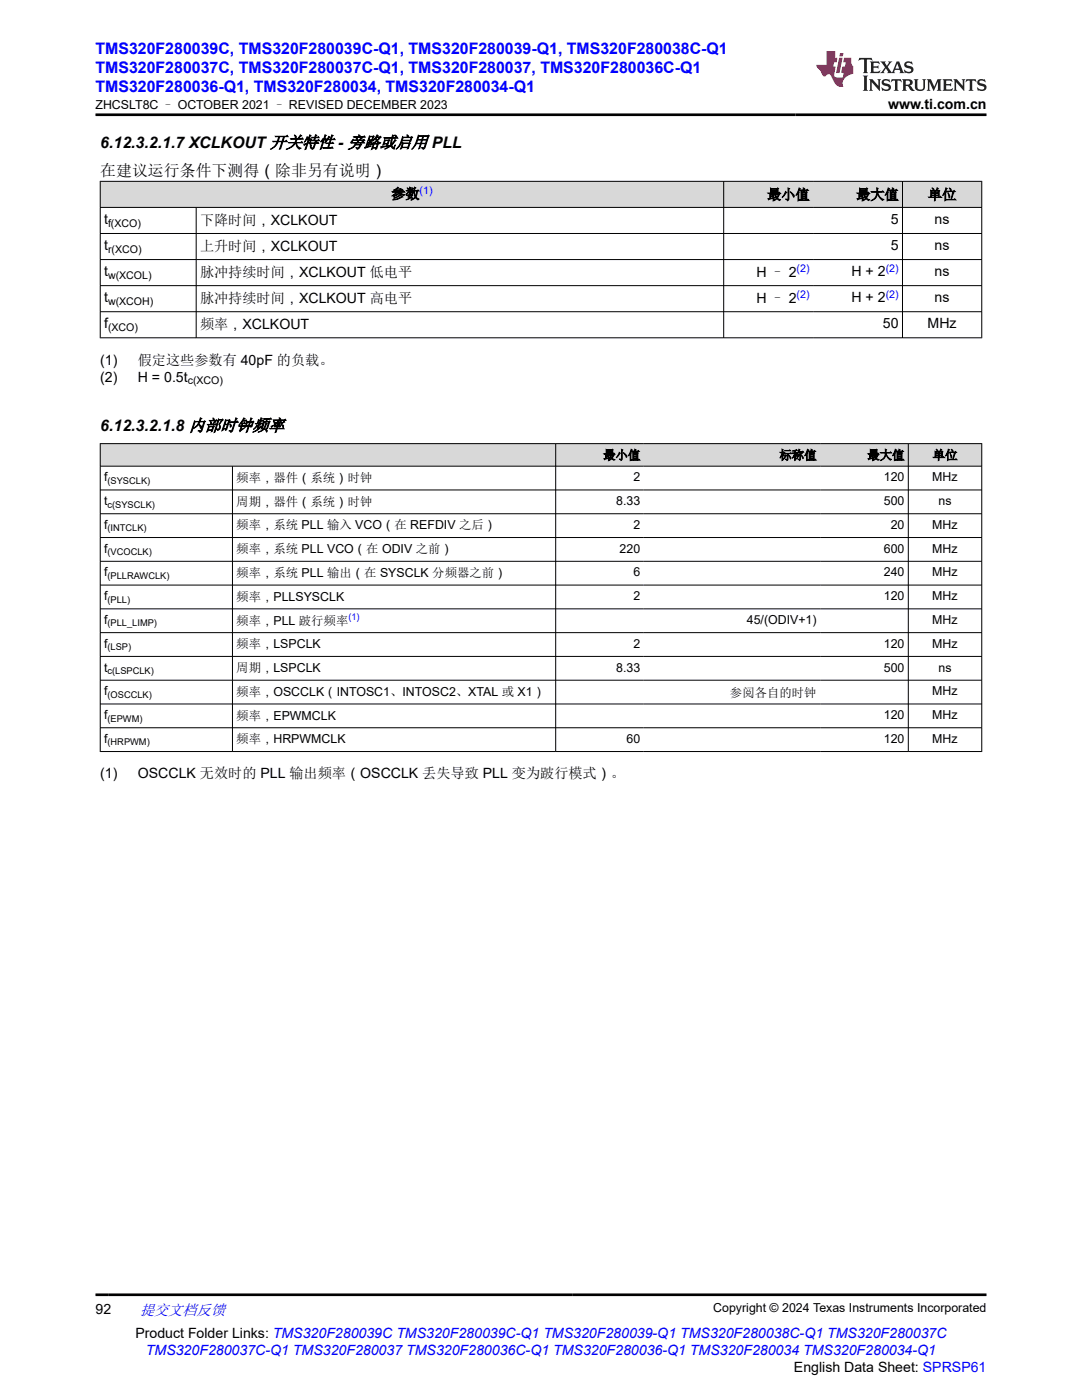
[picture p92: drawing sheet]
<svg xmlns="http://www.w3.org/2000/svg" width="216mm" height="279mm" viewBox="0 0 216 279" stroke-linecap="round" stroke-linejoin="round" font-family="sans-serif">
<defs><g id="words">
<g font-size="3.2" fill="#00f">
<text x="19.1" y="10.7">TMS320F280039C, TMS320F280039C-Q1, TMS320F280039-Q1, TMS320F280038C-Q1</text>
<text x="19.1" y="14.5">TMS320F280037C, TMS320F280037C-Q1, TMS320F280037, TMS320F280036C-Q1</text>
<text x="19.1" y="18.3">TMS320F280036-Q1, TMS320F280034, TMS320F280034-Q1</text>
</g>
<g font-size="3.2">
<text x="20" y="29.5">6.12.3.2.1.7 XCLKOUT 开关特性 - 旁路或启用 PLL</text>
<text x="20" y="35">在建议运行条件下测得（除非另有说明）</text>
<text x="20" y="86">6.12.3.2.1.8 内部时钟频率</text>
</g>
<text font-size="3" fill="#00f" x="27.9" y="262.4">提交文档反馈</text>
<g font-size="2.8">
<text x="177.2" y="21.7">www.ti.com.cn</text>
<text x="78.1" y="39.7">参数</text>
<text x="153.1" y="39.8">最小值</text>
<text x="170.8" y="39.8">最大值</text>
<text x="185.2" y="39.8">单位</text>
<text x="20.8" y="44.7">t</text>
<text x="39.9" y="44.9">下降时间，XCLKOUT</text>
<text x="177.7" y="44.7">5</text>
<text x="186.5" y="44.7">ns</text>
<text x="20.8" y="49.9">t</text>
<text x="39.9" y="50.1">上升时间，XCLKOUT</text>
<text x="177.7" y="49.9">5</text>
<text x="186.5" y="49.9">ns</text>
<text x="20.8" y="55.1">t</text>
<text x="39.9" y="55.3">脉冲持续时间，XCLKOUT 低电平</text>
<text x="151" y="55.3">H – 2</text>
<text x="169.9" y="55.1">H + 2</text>
<text x="186.5" y="55.1">ns</text>
<text x="20.8" y="60.3">t</text>
<text x="20.8" y="65.5">f</text>
<text x="39.9" y="60.5">脉冲持续时间，XCLKOUT 高电平</text>
<text x="39.9" y="65.7">频率，XCLKOUT</text>
<text x="151" y="60.5">H – 2</text>
<text x="169.9" y="60.3">H + 2</text>
<text x="176.2" y="65.5">50</text>
<text x="185.1" y="65.5">MHz</text>
<text x="186.5" y="60.3">ns</text>
<text x="20" y="72.8">(1)</text>
<text x="20" y="76.2">(2)</text>
<text x="27.5" y="72.8">假定这些参数有 40pF 的负载。</text>
<text x="27.5" y="76.2">H = 0.5t</text>
<text x="20" y="155.3">(1)</text>
<text x="27.5" y="155.3">OSCCLK 无效时的 PLL 输出频率（OSCCLK 丢失导致 PLL 变为跛行模式）。</text>
<text x="19.1" y="262.1">92</text>
<text x="27" y="266.9">Product Folder Links: TMS320F280039C TMS320F280039C-Q1 TMS320F280039-Q1 TMS320F280038C-Q1 TMS320F280037C</text>
<text x="158.4" y="273.7">English Data Sheet: SPRSP61</text>
</g>
<text font-size="2.8" fill="#00f" x="29.1" y="270.3">TMS320F280037C-Q1 TMS320F280037 TMS320F280036C-Q1 TMS320F280036-Q1 TMS320F280034 TMS320F280034-Q1</text>
<g font-size="2.5">
<text x="19.1" y="21.8">ZHCSLT8C – OCTOBER 2021 – REVISED DECEMBER 2023</text>
<text x="120.4" y="91.7">最小值</text>
<text x="155.5" y="91.7">标称值</text>
<text x="173.1" y="91.7">最大值</text>
<text x="186.1" y="91.7">单位</text>
<text x="20.8" y="96">f</text>
<text x="20.8" y="100.8">t</text>
<text x="47.2" y="96.2">频率，器件（系统）时钟</text>
<text x="47.2" y="100.9">周期，器件（系统）时钟</text>
<text x="123" y="100.8">8.33</text>
<text x="126.4" y="96">2</text>
<text x="176.4" y="96">120</text>
<text x="176.4" y="100.8">500</text>
<text x="186" y="96">MHz</text>
<text x="187.3" y="100.8">ns</text>
<text x="20.8" y="105.5">f</text>
<text x="47.2" y="105.7">频率，系统 PLL 输入 VCO（在 REFDIV 之后）</text>
<text x="126.4" y="105.5">2</text>
<text x="177.7" y="105.5">20</text>
<text x="186" y="105.5">MHz</text>
<text x="20.8" y="110.3">f</text>
<text x="47.2" y="110.4">频率，系统 PLL VCO（在 ODIV 之前）</text>
<text x="123.6" y="110.3">220</text>
<text x="176.4" y="110.3">600</text>
<text x="186" y="110.3">MHz</text>
<text x="20.8" y="115">f</text>
<text x="20.8" y="119.8">f</text>
<text x="47.2" y="115.2">频率，系统 PLL 输出（在 SYSCLK 分频器之前）</text>
<text x="47.2" y="119.9">频率，PLLSYSCLK</text>
<text x="126.4" y="115">6</text>
<text x="126.4" y="119.8">2</text>
<text x="176.4" y="115">240</text>
<text x="176.4" y="119.8">120</text>
<text x="186" y="115">MHz</text>
<text x="186" y="119.8">MHz</text>
<text x="20.8" y="124.5">f</text>
<text x="47.2" y="124.6">频率，PLL 跛行频率</text>
<text x="149" y="124.5">45/(ODIV+1)</text>
<text x="186" y="124.5">MHz</text>
<text x="20.8" y="129.3">f</text>
<text x="47.2" y="129.4">频率，LSPCLK</text>
<text x="126.4" y="129.3">2</text>
<text x="176.4" y="129.3">120</text>
<text x="186" y="129.3">MHz</text>
<text x="20.8" y="134">t</text>
<text x="47.2" y="134.1">周期，LSPCLK</text>
<text x="123" y="134">8.33</text>
<text x="176.4" y="134">500</text>
<text x="187.3" y="134">ns</text>
<text x="20.8" y="138.8">f</text>
<text x="20.8" y="143.5">f</text>
<text x="47.2" y="138.9">频率，OSCCLK（INTOSC1、INTOSC2、XTAL 或 X1）</text>
<text x="47.2" y="143.6">频率，EPWMCLK</text>
<text x="145.7" y="139">参阅各自的时钟</text>
<text x="176.4" y="143.5">120</text>
<text x="186" y="138.8">MHz</text>
<text x="186" y="143.5">MHz</text>
<text x="20.8" y="148.3">f</text>
<text x="47.2" y="148.4">频率，HRPWMCLK</text>
<text x="125" y="148.3">60</text>
<text x="176.4" y="148.3">120</text>
<text x="186" y="148.3">MHz</text>
<text x="142.3" y="261.8">Copyright © 2024 Texas Instruments Incorporated</text>
</g>
<g font-size="2.1" fill="#00f">
<text x="83.7" y="38.7">(1)</text>
<text x="159" y="54.3">(2)</text>
<text x="159" y="59.5">(2)</text>
<text x="176.7" y="54.2">(2)</text>
<text x="176.7" y="59.4">(2)</text>
</g>
<g font-size="2.1">
<text x="21.6" y="45.3">f(XCO)</text>
<text x="21.6" y="50.5">r(XCO)</text>
<text x="21.6" y="55.7">w(XCOL)</text>
<text x="21.6" y="60.9">w(XCOH)</text>
<text x="21.6" y="66.1">(XCO)</text>
<text x="37.5" y="76.7">c(XCO)</text>
</g>
<g font-size="1.9">
<text x="21.5" y="96.5">(SYSCLK)</text>
<text x="21.5" y="101.3">c(SYSCLK)</text>
<text x="21.5" y="106">(INTCLK)</text>
<text x="21.5" y="110.8">(VCOCLK)</text>
<text x="21.5" y="115.5">(PLLRAWCLK)</text>
<text x="21.5" y="120.3">(PLL)</text>
<text x="21.5" y="125">(PLL_LIMP)</text>
<text x="21.5" y="129.8">(LSP)</text>
<text x="21.5" y="134.5">c(LSPCLK)</text>
<text x="21.5" y="139.3">(OSCCLK)</text>
<text x="21.5" y="144">(EPWM)</text>
<text x="21.5" y="148.7">(HRPWM)</text>
</g>
<text font-size="1.9" fill="#00f" x="69.5" y="123.8">(1)</text>
</g></defs>
<g fill="#d8d8d8">
<path d="M20 36.2h175.9v5.2h-175.9z" fill-rule="evenodd"/>
<path d="M20.1 36.3h124.2v5h-124.2z" fill-rule="evenodd"/>
<path d="M144.5 36.3h17.7v5h-17.7z" fill-rule="evenodd"/>
<path d="M162.2 36.3h17.8v5h-17.8z" fill-rule="evenodd"/>
<path d="M180.1 36.3h15.7v5h-15.7z" fill-rule="evenodd"/>
</g>
<path d="M19.9 36.2h176.1M20 36.1v31.4M144.4 36.1v31.4M180.1 36.1v31.4M195.9 36.1v31.4M19.9 41.4h176.1M19.9 46.6h176.1M19.9 51.8h176.1M19.9 57h176.1M39.1 41.4v26.1M19.9 62.2h176.1M19.9 67.4h176.1" fill="none" stroke="#000" stroke-width=".2"/>
<g fill="#d8d8d8">
<path d="M20 88.5h175.9v4.5h-175.9z" fill-rule="evenodd"/>
<path d="M20.1 88.6h90.7v4.4h-90.7z" fill-rule="evenodd"/>
<path d="M110.9 88.6h17.6v4.4h-17.6z" fill-rule="evenodd"/>
<path d="M128.5 88.6h35.2v4.4h-35.2z" fill-rule="evenodd"/>
<path d="M163.7 88.6h17.5v4.4h-17.5z" fill-rule="evenodd"/>
<path d="M181.3 88.6h14.5v4.4h-14.5z" fill-rule="evenodd"/>
</g>
<g fill="none" stroke="#000" stroke-width=".2">
<path d="M19.9 88.5h176.1M19.9 93h176.1M19.9 97.8h176.1M20 88.5v61.5M46.4 93v57M110.9 88.5v61.5M181.2 88.5v61.5M195.9 88.5v61.5M19.9 102.5h176.1M19.9 107.3h176.1M19.9 112h176.1M19.9 116.8h176.1"/>
<path d="M19.9 121.5h176.1M19.9 126.3h176.1M19.9 131h176.1M19.9 135.7h176.1M19.9 140.5h176.1M19.9 145.2h176.1M19.9 150h176.1"/>
</g>
<path d="M171.5 11.6l-.2 .5 .5-.2h.6v.1v2.2l-.2 .4h1l-.2-.4v-2.2v-.1h.5l.6 .2-.2-.5zM173.6 12.3l.2 .4v1.5l-.2 .4h1.9l.1-.6a1.08 1.08 0 0 1-1.3 .2v-.7h.6l.4 .2v-.7l-.4 .2h-.6v-.5l.2-.2a1 1 0 0 1 1 .3l-.1-.5zM175.7 12.3l.9 1.1-1 1.2h.9l-.2-.2 .5-.8 .4 .8-.2 .2h1.6l-.2-.2 .2-.5h.9l.1 .5-.1 .2h.9l-.2-.3-.8-2h-.5l-.9 2.2-.9-1.1 .9-1.1h-.8l.2 .2-.4 .6-.4-.6 .2-.2zM179 12.7l.4 1h-.7zM180.7 12.4a.65 .65 0 0 0-.2 .7 .65 .65 0 0 0 .6 .5l.6 .1 .1 .3a.79 .79 0 0 1-.7 .4 .79 .79 0 0 1-.7-.5l.1 .7 .2-.1a.93 .93 0 0 0 1.1 .1 .93 .93 0 0 0 .4-1 1.46 1.46 0 0 0-1.2-.6l-.1-.3a1.09 1.09 0 0 1 1.2 .2l-.2-.6-.1 .1-.5-.2zM172.2 15.1l.2 .4v2.2l-.2 .4h1l-.2-.4v-2.2l.2-.4zM173.4 15.8l.2 .4v1.5l-.2 .4h.8l-.3-.4 .1-1.3 1.6 1.8v-2l.2-.4h-.7l.1 .2 .1 1.1-1.2-1.3zM176.2 15.9a.65 .65 0 0 0-.2 .8 .65 .65 0 0 0 .6 .4l.6 .2 .1 .2a.79 .79 0 0 1-.7 .4 .79 .79 0 0 1-.7-.5l.1 .7 .2-.1a.93 .93 0 0 0 1.1 .1 .93 .93 0 0 0 .4-.9 1.46 1.46 0 0 0-1.2-.6l-.1-.4a1.09 1.09 0 0 1 1.2 .2l-.1-.6-.2 .1-.5-.1zM177.9 15.8l-.1 .6a.63 .63 0 0 1 .8-.3v1.6l-.3 .4h1l-.2-.4v-1.6a.66 .66 0 0 1 .8 .3l-.1-.6zM180 15.8l.2 .4v1.5l-.2 .4h1l-.2-.2-.1-.7h.5l.1 .2a.79 .79 0 0 0 1.2 .6l-1-.9a.61 .61 0 0 0 .6-.6 .61 .61 0 0 0-.5-.7zM180.8 16.1h.1a.47 .47 0 0 1 .5 .1 .47 .47 0 0 1 .1 .5l-.1 .1-.7 .1zM182.3 15.8l.2 .2a2.27 2.27 0 0 0 .4 2 1.04 1.04 0 0 0 1.7-.7v-1.3l.2-.2h-.8l.2 .4v1.1a.6 .6 0 0 1-.6 .6 .6 .6 0 0 1-.6-.6v-1.1l.3-.4zM184.9 15.8l.2 .4v1.5l-.2 .4h.8l-.3-.4v-1.4l.9 1.9 .9-1.9v1.4l-.3 .4h1l-.2-.4v-1.5l.2-.4h-.8l-.7 1.5-.6-1.5zM188.1 15.8l.2 .4v1.5l-.2 .4h1.9l.1-.6a1.09 1.09 0 0 1-1.3 .2v-.7h.6l.4 .2v-.6l-.4 .2h-.6v-.6l.2-.1a1.01 1.01 0 0 1 1 .3l-.1-.6zM190.2 15.8l.3 .4v1.5l-.3 .4h.8l-.2-.4v-1.3l1.6 1.8v-2l.2-.4h-.7l.2 .2v1.1l-1.2-1.3zM192.8 15.8l-.1 .6a.63 .63 0 0 1 .8-.3v1.6l-.3 .4h1l-.2-.4v-1.6a.66 .66 0 0 1 .8 .3l-.1-.6zM195.2 15.9a.65 .65 0 0 0-.2 .8 .65 .65 0 0 0 .6 .4l.6 .2 .2 .2a.79 .79 0 0 1-.7 .4 .79 .79 0 0 1-.7-.5l.1 .7 .2-.1a.93 .93 0 0 0 1 .1 .93 .93 0 0 0 .5-.9 1.46 1.46 0 0 0-1.3-.6v-.4a1.09 1.09 0 0 1 1.2 .2l-.2-.6-.2 .1-.5-.1z" fill="#231f20"/>
<path d="M164.9 10.2v2.8h-2l.1 .3 .8 1a.95 .95 0 0 0 1 .9 .59 .59 0 0 1 .5-.4 .59 .59 0 0 1 .5 .4l.4 .7a1.59 1.59 0 0 0 2.1 1.4 1.61 1.61 0 0 1 1-2.3l1-.3-.1-1.5a1.59 1.59 0 0 1-.3-1.7h-1.5l-.2 .9h.6l-.2 .9h-.5l-.2 1v.2l.4 .1-.1 .9h-.7a.73 .73 0 0 1-1-.7l.3-1.5h-.5l.1-.9h.5l.2-.9h-.5v-1.3zM167.4 11.5l-.6 3.1h.7l.6-3.1zM167.6 10.6l-.1 .6h.7l.1-.6z" fill="#ed1c24"/>
<path d="M19.1 22.9h177.8M19.1 258.4h177.8" fill="none" stroke="#000" stroke-width=".53"/>
<use href="#words"/>
</svg>
